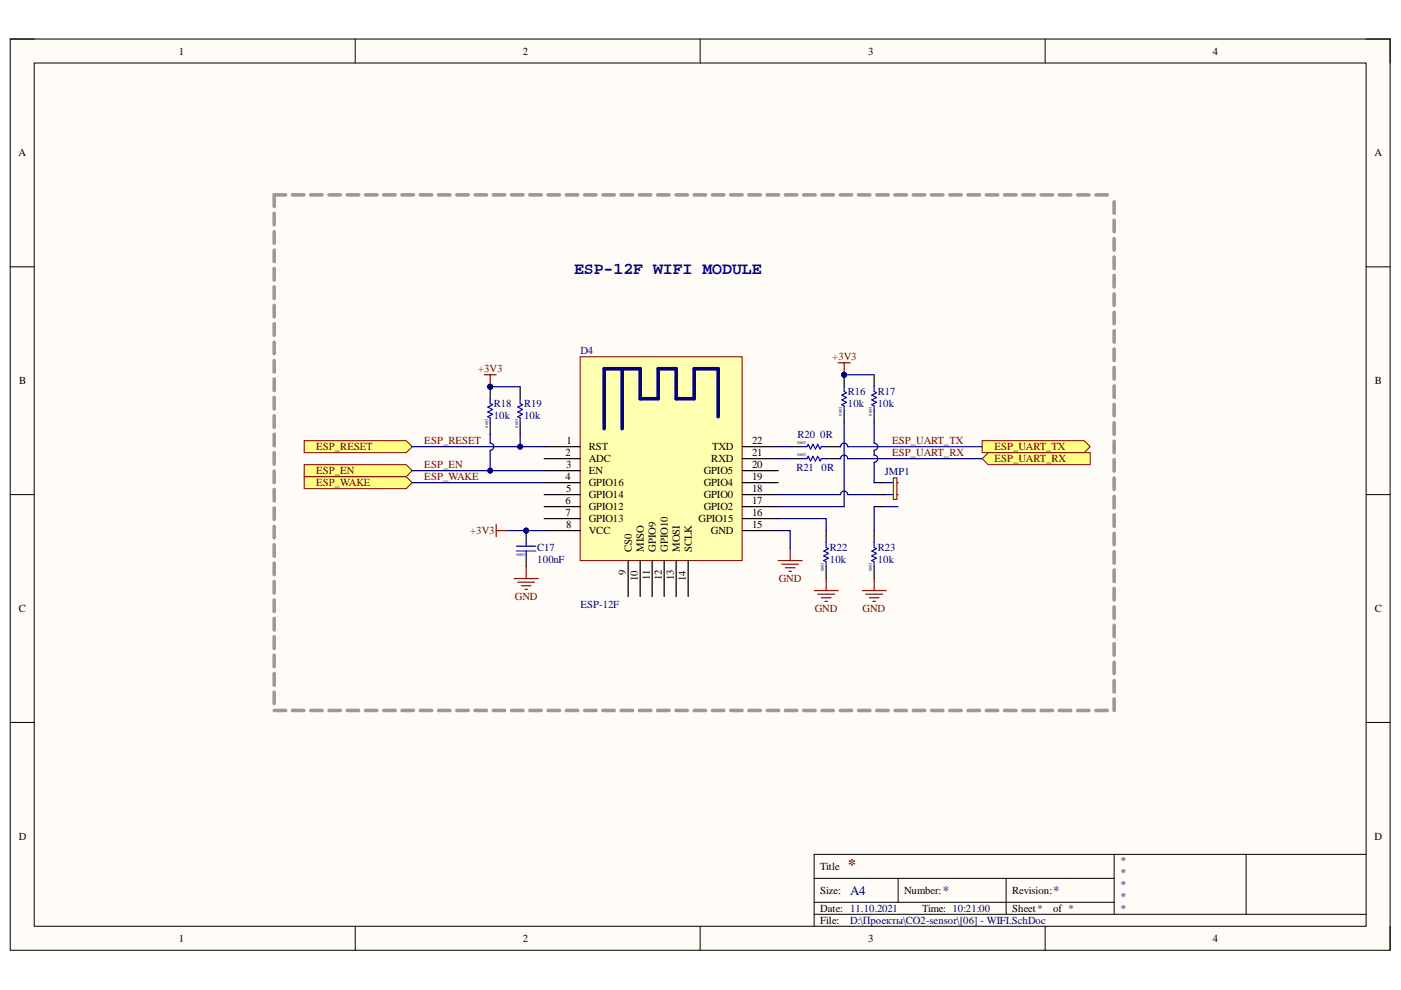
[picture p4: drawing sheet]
<svg xmlns="http://www.w3.org/2000/svg" width="297mm" height="210mm" viewBox="0 0 297 210" stroke-linecap="round" stroke-linejoin="round" font-family="sans-serif">
<defs><g id="words">
<text font-size="3.6" fill="#000080" x="121.7" y="58">ESP-12F WIFI MODULE</text>
<text font-size="3.5" fill="#800000" x="179.8" y="184.5">*</text>
<g font-size="2.8" fill="#000080">
<text x="180.3" y="189.7">A4</text>
<text x="199.9" y="189.7">*</text>
<text x="223.3" y="189.7">*</text>
</g>
<g font-size="2.3">
<text x="37.9" y="11.6">1</text>
<text x="110.9" y="11.6">2</text>
<text x="184.1" y="11.6">3</text>
<text x="257.1" y="11.6">4</text>
<text x="3.9" y="33.2">A</text>
<text x="291.4" y="33.2">A</text>
<text x="4.1" y="81.4">B</text>
<text x="291.5" y="81.4">B</text>
<text x="120.1" y="94.2">1</text>
<text x="124.8" y="95.5">RST</text>
<text x="151" y="95.5">TXD</text>
<text x="159.4" y="94.2">22</text>
<text x="119.9" y="96.8">2</text>
<text x="119.9" y="101.8">4</text>
<text x="120" y="99.3">3</text>
<text x="124.8" y="98">ADC</text>
<text x="124.8" y="100.6">EN</text>
<text x="149.2" y="100.6">GPIO5</text>
<text x="150.8" y="98">RXD</text>
<text x="159.4" y="101.8">19</text>
<text x="159.4" y="99.3">20</text>
<text x="159.4" y="96.8">21</text>
<text x="119.9" y="106.9">6</text>
<text x="120" y="104.4">5</text>
<text x="124.8" y="103.1">GPIO16</text>
<text x="124.8" y="105.6">GPIO14</text>
<text x="149.2" y="105.6">GPIO0</text>
<text x="149.2" y="103.1">GPIO4</text>
<text x="159.4" y="106.9">17</text>
<text x="159.4" y="104.4">18</text>
<text x="119.9" y="109.4">7</text>
<text x="120" y="112">8</text>
<text x="124.8" y="108.2">GPIO12</text>
<text x="124.8" y="110.7">GPIO13</text>
<text x="124.8" y="113.2">VCC</text>
<text x="148.1" y="110.7">GPIO15</text>
<text x="149.2" y="108.2">GPIO2</text>
<text x="150.7" y="113.2">GND</text>
<text x="159.4" y="112">15</text>
<text x="159.4" y="109.4">16</text>
<text x="134" y="117" transform="rotate(-90 134 117)">CS0</text>
<text x="136.5" y="117" transform="rotate(-90 136.5 117)">MISO</text>
<text x="139.1" y="117" transform="rotate(-90 139.1 117)">GPIO9</text>
<text x="141.6" y="117" transform="rotate(-90 141.6 117)">GPIO10</text>
<text x="144.1" y="117" transform="rotate(-90 144.1 117)">MOSI</text>
<text x="146.7" y="117" transform="rotate(-90 146.7 117)">SCLK</text>
<text x="132.7" y="122" transform="rotate(-90 132.7 122)">9</text>
<text x="135.2" y="123.1" transform="rotate(-90 135.2 123.1)">10</text>
<text x="137.8" y="122.9" transform="rotate(-90 137.8 122.9)">11</text>
<text x="140.3" y="123.1" transform="rotate(-90 140.3 123.1)">12</text>
<text x="142.9" y="123" transform="rotate(-90 142.9 123)">13</text>
<text x="145.4" y="123.1" transform="rotate(-90 145.4 123.1)">14</text>
<text x="4" y="129.7">C</text>
<text x="291.5" y="129.7">C</text>
<text x="4" y="178">D</text>
<text x="291.4" y="178">D</text>
<text x="173.9" y="184.5">Title</text>
<text x="173.9" y="189.5">Size:</text>
<text x="191.7" y="189.5">Number:</text>
<text x="214.6" y="189.5">Revision:</text>
<text x="173.9" y="193.3">Date: 11.10.2021</text>
<text x="173.9" y="195.9">File:</text>
<text x="195.5" y="193.3">Time: 10:21:00</text>
<text x="214.6" y="193.3">Sheet*</text>
<text x="223.3" y="193.3">of *</text>
<text x="37.9" y="199.7">1</text>
<text x="110.9" y="199.7">2</text>
<text x="184.1" y="199.7">3</text>
<text x="257.1" y="199.7">4</text>
</g>
<g font-size="2.3" fill="#000080">
<text x="123.1" y="75.1">D4</text>
<text x="179.8" y="83.7">R16</text>
<text x="186.1" y="83.7">R17</text>
<text x="104.7" y="88.8">10k</text>
<text x="104.7" y="86.3">R18</text>
<text x="111.1" y="88.8">10k</text>
<text x="111.1" y="86.3">R19</text>
<text x="179.8" y="86.3">10k</text>
<text x="186.1" y="86.3">10k</text>
<text x="169.1" y="92.9">R20</text>
<text x="173.9" y="92.9">0R</text>
<text x="168.8" y="99.8">R21</text>
<text x="174.2" y="99.8">0R</text>
<text x="187.6" y="100.8">JMP1</text>
<text x="113.9" y="119.3">100nF</text>
<text x="113.9" y="116.8">C17</text>
<text x="176" y="119.3">10k</text>
<text x="176" y="116.8">R22</text>
<text x="186.1" y="119.3">10k</text>
<text x="186.1" y="116.8">R23</text>
<text x="123.1" y="129">ESP-12F</text>
<text x="237.5" y="183.2">*</text>
<text x="237.5" y="185.7">*</text>
<text x="237.5" y="188.3">*</text>
<text x="237.5" y="190.8">*</text>
<text x="180.3" y="195.9">D:\Проекты\CO2-sensor\[06] - WIFI.SchDoc</text>
<text x="237.5" y="193.3">*</text>
</g>
<g font-size="2.3" fill="#800000">
<text x="176.5" y="76.4">+3V3</text>
<text x="101.4" y="78.9">+3V3</text>
<text x="67" y="95.5">ESP_RESET</text>
<text x="90" y="94.2">ESP_RESET</text>
<text x="189.2" y="94.2">ESP_UART_TX</text>
<text x="210.8" y="95.5">ESP_UART_TX</text>
<text x="67" y="100.6">ESP_EN</text>
<text x="90" y="101.8">ESP_WAKE</text>
<text x="90" y="99.3">ESP_EN</text>
<text x="189.2" y="96.8">ESP_UART_RX</text>
<text x="210.8" y="98">ESP_UART_RX</text>
<text x="67" y="103.1">ESP_WAKE</text>
<text x="99.7" y="113.2">+3V3</text>
<text x="165.1" y="123.4">GND</text>
<text x="109.2" y="127.2">GND</text>
<text x="172.7" y="129.7">GND</text>
<text x="182.9" y="129.7">GND</text>
</g>
<g font-size=".9" fill="#000080">
<text x="178.5" y="88.1" transform="rotate(-90 178.5 88.1)">0603</text>
<text x="184.8" y="88.1" transform="rotate(-90 184.8 88.1)">0603</text>
<text x="103.5" y="90.7" transform="rotate(-90 103.5 90.7)">0603</text>
<text x="109.9" y="90.7" transform="rotate(-90 109.9 90.7)">0603</text>
<text x="169.1" y="94.2">0603</text>
<text x="169.1" y="96.8">0603</text>
<text x="109.5" y="117.9">0603</text>
<text x="174.7" y="121.1" transform="rotate(-90 174.7 121.1)">0603</text>
<text x="184.8" y="121.1" transform="rotate(-90 184.8 121.1)">0603</text>
</g>
</g></defs>
<path d="M2.2 8.3h292.5v193.2h-292.5z" fill-rule="evenodd" fill="#fffcf8"/>
<path d="M2.2 8.3h292.5v193.2h-292.5z" fill="none" stroke="#000" stroke-width=".21"/>
<path d="M7.3 13.4h282.3v183h-282.3z" fill-rule="evenodd" fill="#fffcf8"/>
<g fill="none" stroke="#000" stroke-width=".21">
<path d="M2.2 8.3h5.1M7.3 13.4h282.3v183h-282.3zM75.3 8.3v5.1M148.4 8.3v5.1M221.6 8.3v5.1M289.6 8.3h5.1v5.1M2.2 56.6h5.1M289.6 56.6h5.1M2.2 104.9h5.1M289.6 104.9h5.1M2.2 153.2h5.1M289.6 153.2h5.1"/>
<path d="M75.3 196.4v5.1M148.4 196.4v5.1M172.6 186.2h63.6M172.6 193.9h117M172.6 191.3h63.6M190.4 186.2v5.1M213.3 186.2v7.7M221.6 196.4v5.1M236.2 181.1v12.8M264.2 181.1v12.8M289.6 181.1h-117v15.3M294.7 196.4v5.1"/>
</g>
<g fill="none" stroke="#999" stroke-width=".77">
<path d="M58.1 45.2v2.5M58.1 49.1v2.5M58.1 53v2.5M58.1 56.9v2.5M60.6 41.3h-2.5v2.5M62 41.3h2.4M65.9 41.3h2.4M69.8 41.3h2.4M73.6 41.3h2.4M77.5 41.3h2.4M81.4 41.3h2.4M85.2 41.3h2.5"/>
<path d="M89.1 41.3h2.4M93 41.3h2.4M96.9 41.3h2.4M100.7 41.3h2.4M104.6 41.3h2.4M108.5 41.3h2.4M112.3 41.3h2.5M116.2 41.3h2.4M120.1 41.3h2.4M123.9 41.3h2.5M127.8 41.3h2.4M131.7 41.3h2.4"/>
<path d="M135.6 41.3h2.4M139.4 41.3h2.5M143.3 41.3h2.4M147.2 41.3h2.4M151 41.3h2.5M154.9 41.3h2.4M158.8 41.3h2.4M162.7 41.3h2.4M166.5 41.3h2.5M170.4 41.3h2.4M174.3 41.3h2.4M178.2 41.3h2.4"/>
<path d="M182 41.3h2.4M185.9 41.3h2.4M189.8 41.3h2.4M193.6 41.3h2.5M197.5 41.3h2.4M201.4 41.3h2.4M205.2 41.3h2.5M209.1 41.3h2.4M213 41.3h2.4M216.9 41.3h2.4M220.7 41.3h2.5M224.6 41.3h2.4"/>
<path d="M228.5 41.3h2.4M232.3 41.3h2.5M236.2 42.8v2.4M236.2 46.7v2.4M236.2 50.6v2.4M236.2 54.5v2.4M236.2 58.4v2.4M58.1 60.8v2.5M58.1 64.7v2.5M58.1 68.6v2.5M58.1 72.6v2.4M58.1 76.5v2.4"/>
<path d="M236.2 62.3v2.4M236.2 66.2v2.5M236.2 70.1v2.5M236.2 74v2.5M236.2 77.9v2.5M58.1 80.4v2.4M58.1 84.3v2.4M58.1 88.2v2.4M58.1 92.1v2.4M58.1 96v2.4M58.1 99.9v2.4M236.2 81.8v2.5"/>
<path d="M236.2 85.7v2.5M236.2 89.6v2.5M236.2 93.5v2.5M236.2 97.4v2.5M58.1 103.8v2.4M58.1 107.7v2.4M58.1 111.6v2.4M58.1 115.5v2.4M58.1 119.4v2.4M236.2 101.4v2.4M236.2 105.3v2.4M236.2 109.2v2.4"/>
<path d="M236.2 113.1v2.4M236.2 117v2.4M58.1 123.3v2.4M58.1 127.2v2.4M58.1 131.1v2.5M58.1 135v2.5M58.1 138.9v2.5M236.2 120.9v2.4M236.2 124.8v2.4M236.2 128.7v2.4M236.2 132.6v2.4M236.2 136.5v2.4"/>
<path d="M58.1 142.8v2.5M58.1 146.7v2.5M58.1 150.6h2.5M62 150.6h2.4M65.9 150.6h2.4M69.8 150.6h2.4M73.6 150.6h2.4M77.5 150.6h2.4M81.4 150.6h2.4M85.2 150.6h2.5M89.1 150.6h2.4M93 150.6h2.4"/>
<path d="M96.9 150.6h2.4M100.7 150.6h2.4M104.6 150.6h2.4M108.5 150.6h2.4M112.3 150.6h2.5M116.2 150.6h2.4M120.1 150.6h2.4M123.9 150.6h2.5M127.8 150.6h2.4M131.7 150.6h2.4M135.6 150.6h2.4M139.4 150.6h2.5"/>
<path d="M143.3 150.6h2.4M147.2 150.6h2.4M151 150.6h2.5M154.9 150.6h2.4M158.8 150.6h2.4M162.7 150.6h2.4M166.5 150.6h2.5M170.4 150.6h2.4M174.3 150.6h2.4M178.2 150.6h2.4M182 150.6h2.4M185.9 150.6h2.4"/>
<path d="M189.8 150.6h2.4M193.6 150.6h2.5M197.5 150.6h2.4M201.4 150.6h2.4M205.2 150.6h2.5M209.1 150.6h2.4M213 150.6h2.4M216.9 150.6h2.4M220.7 150.6h2.5M224.6 150.6h2.4M228.5 150.6h2.4M232.3 150.6h2.5"/>
<path d="M236.2 140.4v2.4M236.2 144.3v2.4M236.2 148.2v2.4"/>
</g>
<path d="M123 75.6h34.4v43.3h-34.4z" fill-rule="evenodd" fill="#ffffb0"/>
<path d="M123 75.6h34.4v43.3h-34.4z" fill="none" stroke="#800000" stroke-width=".21"/>
<g fill="none" stroke="#000" stroke-width=".26">
<path d="M115.4 94.7h7.6M115.4 97.2h7.6M115.4 99.8h7.6M157.4 94.7h7.6M157.4 97.2h7.6M157.4 99.8h7.6M115.4 102.3h7.6M115.4 104.9h7.6M115.4 107.4h7.6M115.4 110h7.6M115.4 112.5h7.6M133.2 118.9v7.6"/>
<path d="M135.7 118.9v7.6M138.3 118.9v7.6M140.8 118.9v7.6M143.4 118.9v7.6M145.9 118.9v7.6M157.4 102.3h7.6M157.4 104.9h7.6M157.4 107.4h7.6M157.4 110h7.6M157.4 112.5h7.6"/>
</g>
<path d="M131.9 78.2v12.7M152.3 88.3v-10.1h-5.1v6.3h-3.8v-6.3h-3.9v6.3h-3.8v-6.3h-7.6v12.7" fill="none" stroke="#000080" stroke-width=".77"/>
<path d="M102.7 79.5h2.5M103.9 79.5v2.5" fill="none" stroke="#800000" stroke-width=".26"/>
<circle cx="103.9" cy="82" r=".51" fill="#000080"/>
<circle cx="103.9" cy="82" r=".51" fill="none" stroke="#000080" stroke-width=".21"/>
<circle cx="103.9" cy="82" r=".51" fill="#000080"/>
<circle cx="103.9" cy="82" r=".51" fill="none" stroke="#000080" stroke-width=".21"/>
<path d="M103.9 82v2.5M103.9 89.6v2.6" fill="none" stroke="#000" stroke-width=".26"/>
<circle cx="103.9" cy="82" r=".51" fill="#000080"/>
<circle cx="103.9" cy="82" r=".51" fill="none" stroke="#000080" stroke-width=".21"/>
<path d="M103.9 84.5v1.1l.5 .2-1 .5 1 .5-1 .5 1 .5-1 .5 .5 .3v1M110.3 84.5v1.1l.5 .2-1 .5 1 .5-1 .5 1 .5-1 .5 .5 .3v1" fill="none" stroke="#00f" stroke-width=".26"/>
<path d="M110.3 82v2.5M110.3 89.6v2.6" fill="none" stroke="#000" stroke-width=".26"/>
<circle cx="111.6" cy="112.5" r=".51" fill="#000080"/>
<circle cx="111.6" cy="112.5" r=".51" fill="none" stroke="#000080" stroke-width=".21"/>
<path d="M111.6 112.5v2.5M111.6 117.6v2.5" fill="none" stroke="#000" stroke-width=".26"/>
<circle cx="111.6" cy="112.5" r=".51" fill="#000080"/>
<circle cx="111.6" cy="112.5" r=".51" fill="none" stroke="#000080" stroke-width=".21"/>
<path d="M170.1 94.7h1l.2-.5 .6 1 .5-1 .5 1 .5-1 .5 1 .2-.5h1.1M170.1 97.2h1l.2-.5 .6 1.1 .5-1.1 .5 1.1 .5-1.1 .5 1.1 .2-.6h1.1M185.3 82v1l.5 .3-1 .5 1 .5-1 .5 1 .5-1 .5 .5 .3v1M109.5 115.8h4.1M109.5 116.8h4.1M111.6 115v.8M111.6 116.8v.8M175.2 115v1.1l.5 .2-1.1 .5 1.1 .5-1.1 .5 1.1 .6-1.1 .5 .6 .2v1M185.3 115v1.1l.5 .2-1 .5 1 .5-1 .5 1 .6-1 .5 .5 .2v1M187.9 102.3h2.5M187.9 107.4h2.5M187.9 104.9h2.5" fill="none" stroke="#00f" stroke-width=".26"/>
<g fill="none" stroke="#800000" stroke-width=".26">
<path d="M105.2 111.2v2.6M105.2 112.5h2.5M165 118.9h5.1M165.7 119.6h3.6M167.5 116.3v2.6M109 122.7h5.1M109.8 123.4h3.5M110.5 124.2h2.1M111.3 125h.5M111.6 120.1v2.6M166.5 120.4h2M167.3 121.1h.5"/>
<path d="M172.6 125.2h5.1M173.4 126h3.5M174.1 126.7h2.1M174.9 127.5h.5M175.2 122.7v2.5M182.8 125.2h5.1M183.6 126h3.5M184.3 126.7h2M185.1 127.5h.5M185.3 122.7v2.5"/>
</g>
<g fill="none" stroke="#000" stroke-width=".26">
<path d="M185.3 79.5v2.5M167.5 94.7h2.6M167.5 97.2h2.6M175.2 94.7h2.5M175.2 97.2h2.5M185.3 87.1v2.5M175.2 112.5v2.5M185.3 112.5v2.5M185.3 102.3h2.6M185.3 107.4h2.6M185.3 104.9h2.6M175.2 120.1v2.6"/>
<path d="M185.3 120.1v2.6"/>
</g>
<path d="M189.4 101.3h.8v4.6h-.8z" fill-rule="evenodd" fill="#ffffb0"/>
<path d="M189.4 101.3h.8v4.6h-.8z" fill="none" stroke="#800000" stroke-width=".21"/>
<circle cx="179" cy="79.5" r=".51" fill="#000080"/>
<circle cx="179" cy="79.5" r=".51" fill="none" stroke="#000080" stroke-width=".21"/>
<path d="M179 79.5v2.5M179 87.1v2.5" fill="none" stroke="#000" stroke-width=".26"/>
<circle cx="179" cy="79.5" r=".51" fill="#000080"/>
<circle cx="179" cy="79.5" r=".51" fill="none" stroke="#000080" stroke-width=".21"/>
<path d="M179 82v1l.5 .3-1 .5 1 .5-1 .5 1 .5-1 .5 .5 .3v1" fill="none" stroke="#00f" stroke-width=".26"/>
<path d="M177.7 76.9h2.5M179 76.9v2.6" fill="none" stroke="#800000" stroke-width=".26"/>
<circle cx="179" cy="79.5" r=".51" fill="#000080"/>
<circle cx="179" cy="79.5" r=".51" fill="none" stroke="#000080" stroke-width=".21"/>
<path d="M64.5 93.4h21.6l1.3 1.3-1.3 1.3h-21.6z" fill-rule="evenodd" fill="#ffff80"/>
<path d="M64.5 93.4h21.6l1.3 1.3-1.3 1.3h-21.6z" fill="none" stroke="#800000" stroke-width=".21"/>
<path d="M64.5 101.1h21.6l1.3 1.2-1.3 1.3h-21.6z" fill-rule="evenodd" fill="#ffff80"/>
<path d="M64.5 101.1h21.6l1.3 1.2-1.3 1.3h-21.6z" fill="none" stroke="#800000" stroke-width=".21"/>
<path d="M64.5 98.5h21.6l1.3 1.3-1.3 1.3h-21.6z" fill-rule="evenodd" fill="#ffff80"/>
<path d="M64.5 98.5h21.6l1.3 1.3-1.3 1.3h-21.6z" fill="none" stroke="#800000" stroke-width=".21"/>
<path d="M208.2 93.4h21.7l1.2 1.3-1.2 1.3h-21.7z" fill-rule="evenodd" fill="#ffff80"/>
<path d="M208.2 93.4h21.7l1.2 1.3-1.2 1.3h-21.7z" fill="none" stroke="#800000" stroke-width=".21"/>
<path d="M208.2 97.2l1.3-1.2h21.6v2.5h-21.6z" fill-rule="evenodd" fill="#ffff80"/>
<path d="M208.2 97.2l1.3-1.2h21.6v2.5h-21.6z" fill="none" stroke="#800000" stroke-width=".21"/>
<path d="M87.4 99.8h16.5M87.4 102.3h28M185.3 107.4v5.1" fill="none" stroke="#000080" stroke-width=".26"/>
<circle cx="103.9" cy="99.8" r=".51" fill="#000080"/>
<circle cx="103.9" cy="99.8" r=".51" fill="none" stroke="#000080" stroke-width=".21"/>
<path d="M87.4 94.7h28" fill="none" stroke="#000080" stroke-width=".26"/>
<circle cx="110.3" cy="94.7" r=".51" fill="#000080"/>
<circle cx="110.3" cy="94.7" r=".51" fill="none" stroke="#000080" stroke-width=".21"/>
<path d="M103.9 92.2v1.7a.76 .76 0 0 1 .8 .8 .76 .76 0 0 1-.8 .8v4.3h11.5" fill="none" stroke="#000080" stroke-width=".26"/>
<circle cx="103.9" cy="99.8" r=".51" fill="#000080"/>
<circle cx="103.9" cy="99.8" r=".51" fill="none" stroke="#000080" stroke-width=".21"/>
<path d="M103.9 82h6.4" fill="none" stroke="#000080" stroke-width=".26"/>
<circle cx="103.9" cy="82" r=".51" fill="#000080"/>
<circle cx="103.9" cy="82" r=".51" fill="none" stroke="#000080" stroke-width=".21"/>
<path d="M107.7 112.5h7.7" fill="none" stroke="#000080" stroke-width=".26"/>
<circle cx="111.6" cy="112.5" r=".51" fill="#000080"/>
<circle cx="111.6" cy="112.5" r=".51" fill="none" stroke="#000080" stroke-width=".21"/>
<path d="M179 79.5h6.3M165 97.2h2.5M165 94.7h2.5M177.7 97.2h.5a.76 .76 0 0 1 .8-.7 .76 .76 0 0 1 .7 .7h28.5M177.7 94.7h.5a.76 .76 0 0 1 .8-.8 .76 .76 0 0 1 .7 .8h28.5M179 89.6v17.8h-14M165 112.5h2.5v3.8M165 110h10.2v2.5M165 104.9h13.2a.76 .76 0 0 1 .8-.8 .76 .76 0 0 1 .7 .8h5.6" fill="none" stroke="#000080" stroke-width=".26"/>
<circle cx="179" cy="79.5" r=".51" fill="#000080"/>
<circle cx="179" cy="79.5" r=".51" fill="none" stroke="#000080" stroke-width=".21"/>
<path d="M110.3 92.2v2.5" fill="none" stroke="#000080" stroke-width=".26"/>
<circle cx="110.3" cy="94.7" r=".51" fill="#000080"/>
<circle cx="110.3" cy="94.7" r=".51" fill="none" stroke="#000080" stroke-width=".21"/>
<path d="M185.3 89.6v4.3a.77 .77 0 0 1 .8 .8 .77 .77 0 0 1-.8 .8v1a.76 .76 0 0 1 .8 .7 .76 .76 0 0 1-.8 .8v4.3" fill="none" stroke="#000080" stroke-width=".26"/>
<use href="#words"/>
</svg>
